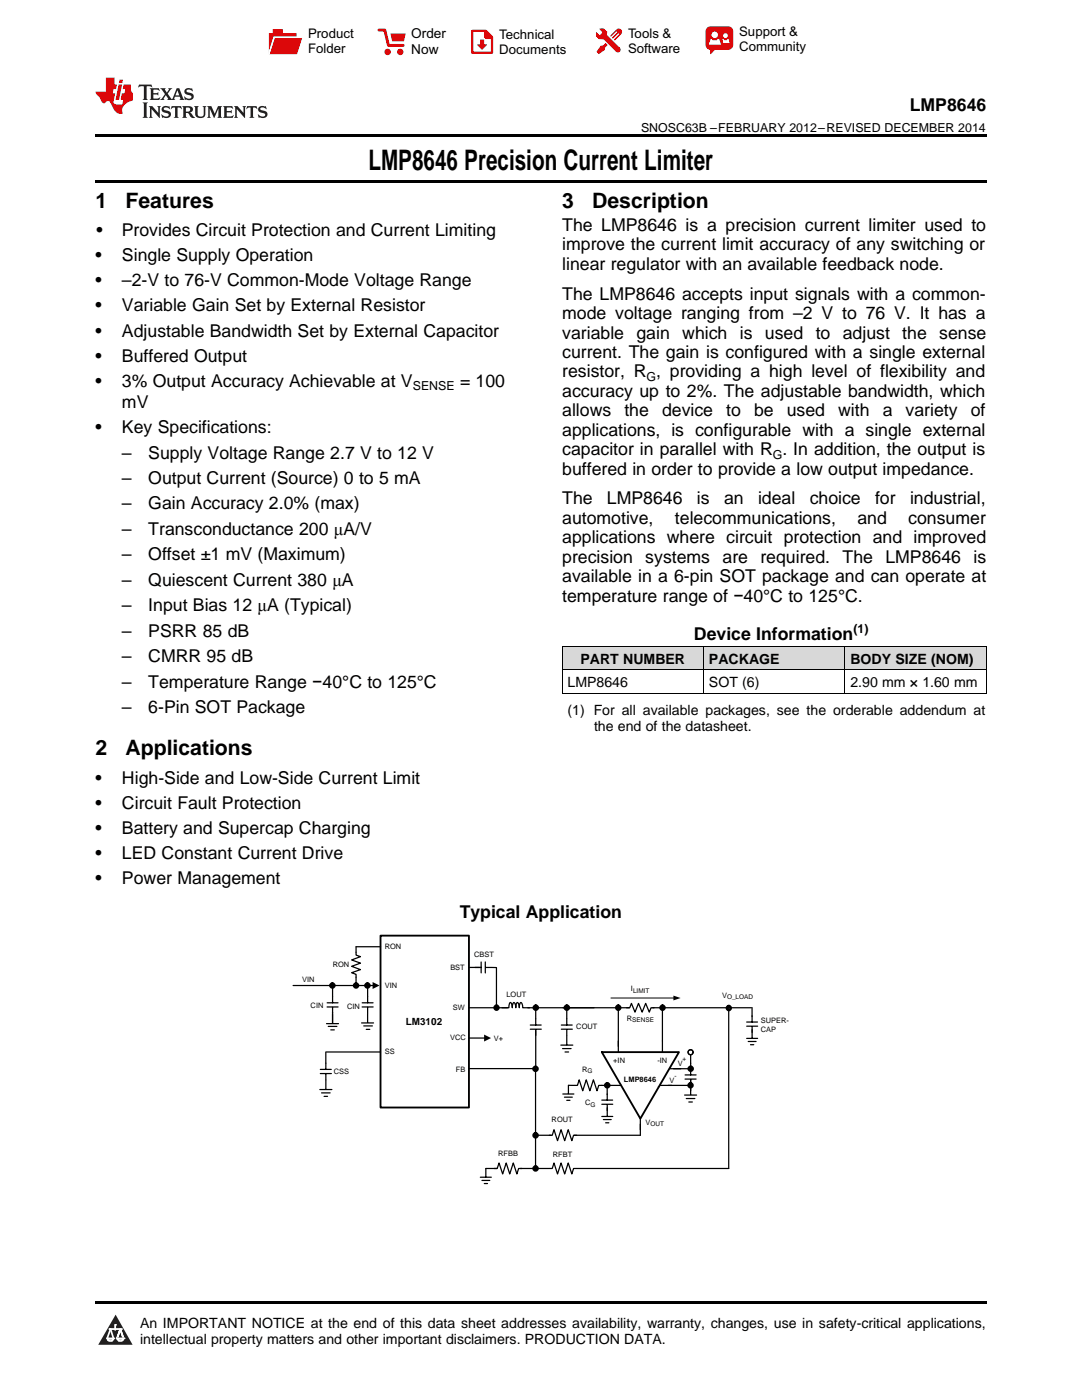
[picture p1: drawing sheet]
<svg xmlns="http://www.w3.org/2000/svg" width="216mm" height="279mm" viewBox="0 0 216 279" stroke-linecap="round" stroke-linejoin="round" font-family="sans-serif">
<defs><g id="words">
<text font-size="5.6" x="73.5" y="33.9">LMP8646 Precision Current Limiter</text>
<g font-size="4.2">
<text x="19" y="41.4">1</text>
<text x="25" y="41.4">Features</text>
<text x="112.2" y="41.4">3</text>
<text x="118.2" y="41.4">Description</text>
<text x="19" y="150.7">2</text>
<text x="25" y="150.7">Applications</text>
</g>
<g font-size="3.5">
<text x="181.5" y="22.2">LMP8646</text>
<text x="19.2" y="47.1">•</text>
<text x="24.3" y="47.1">Provides Circuit Protection and Current Limiting</text>
<text x="112.2" y="46.1">The LMP8646 is a precision current limiter used to</text>
<text x="19" y="52.1">•</text>
<text x="24.3" y="52.1">Single Supply Operation</text>
<text x="112.2" y="50">improve the current limit accuracy of any switching or</text>
<text x="112.2" y="53.8">linear regulator with an available feedback node.</text>
<text x="19" y="57.2">•</text>
<text x="24.3" y="57.2">–2-V to 76-V Common-Mode Voltage Range</text>
<text x="112.2" y="59.8">The LMP8646 accepts input signals with a common-</text>
<text x="19" y="62.2">•</text>
<text x="24.3" y="62.2">Variable Gain Set by External Resistor</text>
<text x="112.2" y="63.7">mode voltage ranging from –2 V to 76 V. It has a</text>
<text x="19" y="67.2">•</text>
<text x="24.3" y="67.2">Adjustable Bandwidth Set by External Capacitor</text>
<text x="112.2" y="67.6">variable gain</text>
<text x="112.2" y="71.4">current. The gain is configured with a single external</text>
<text x="136.1" y="67.6">which</text>
<text x="147.6" y="67.6">is</text>
<text x="152.6" y="67.6">used to</text>
<text x="168.2" y="67.6">adjust</text>
<text x="180" y="67.6">the sense</text>
<text x="19" y="72.2">•</text>
<text x="19" y="77.2">•</text>
<text x="24.3" y="72.2">Buffered Output</text>
<text x="24.3" y="77.2">3% Output Accuracy Achievable at V</text>
<text x="91.8" y="77.2">= 100</text>
<text x="112.2" y="75.3">resistor, R , providing a high level of flexibility and</text>
<text x="24.3" y="81.4">mV</text>
<text x="112.2" y="79.2">accuracy up to 2%. The adjustable bandwidth, which</text>
<text x="112.2" y="83.1">allows</text>
<text x="124.6" y="83.1">the</text>
<text x="132.1" y="83.1">device</text>
<text x="144.9" y="83.1">to</text>
<text x="150.5" y="83.1">be</text>
<text x="157" y="83.1">used</text>
<text x="167.3" y="83.1">with</text>
<text x="176.1" y="83.1">a</text>
<text x="180.7" y="83.1">variety</text>
<text x="193.7" y="83.1">of</text>
<text x="19" y="86.4">•</text>
<text x="24.3" y="86.4">Key Specifications:</text>
<text x="112.2" y="87">applications, is configurable with a single external</text>
<text x="24.3" y="91.5">–</text>
<text x="29.6" y="91.5">Supply Voltage Range 2.7 V to 12 V</text>
<text x="112.2" y="90.8">capacitor in parallel with R . In addition, the output is</text>
<text x="112.2" y="94.7">buffered in order to provide a low output impedance.</text>
<text x="24.3" y="96.6">–</text>
<text x="24.3" y="101.7">–</text>
<text x="29.6" y="96.6">Output Current (Source) 0 to 5 mA</text>
<text x="29.6" y="101.7">Gain Accuracy 2.0% (max)</text>
<text x="112.2" y="100.7">The</text>
<text x="121.1" y="100.7">LMP8646</text>
<text x="139.1" y="100.7">is</text>
<text x="144.5" y="100.7">an</text>
<text x="151.3" y="100.7">ideal</text>
<text x="161.6" y="100.7">choice</text>
<text x="174.6" y="100.7">for</text>
<text x="181.6" y="100.7">industrial,</text>
<text x="24.3" y="106.8">–</text>
<text x="29.6" y="106.8">Transconductance 200 μA/V</text>
<text x="112.2" y="104.6">automotive,</text>
<text x="134.7" y="104.6">telecommunications,</text>
<text x="171.1" y="104.6">and</text>
<text x="181.2" y="104.6">consumer</text>
<text x="24.3" y="111.8">–</text>
<text x="29.6" y="111.8">Offset ±1 mV (Maximum)</text>
<text x="112.2" y="108.4">applications where circuit protection and improved</text>
<text x="112.2" y="112.3">precision systems</text>
<text x="144.2" y="112.3">are</text>
<text x="151.7" y="112.3">required.</text>
<text x="168.1" y="112.3">The</text>
<text x="176.7" y="112.3">LMP8646</text>
<text x="194.2" y="112.3">is</text>
<text x="24.3" y="116.9">–</text>
<text x="29.6" y="116.9">Quiescent Current 380 μA</text>
<text x="112.2" y="116.2">available in a 6-pin SOT package and can operate at</text>
<text x="24.3" y="122">–</text>
<text x="29.6" y="122">Input Bias 12 μA (Typical)</text>
<text x="112.2" y="120.1">temperature range of −40°C to 125°C.</text>
<text x="24.3" y="127.1">–</text>
<text x="29.6" y="127.1">PSRR 85 dB</text>
<text x="138.5" y="127.8">Device Information</text>
<text x="24.3" y="132.2">–</text>
<text x="24.3" y="137.2">–</text>
<text x="29.6" y="132.2">CMRR 95 dB</text>
<text x="29.6" y="137.2">Temperature Range −40°C to 125°C</text>
<text x="24.3" y="142.3">–</text>
<text x="29.6" y="142.3">6-Pin SOT Package</text>
<text x="19" y="156.5">•</text>
<text x="19" y="161.5">•</text>
<text x="24.3" y="156.5">High-Side and Low-Side Current Limit</text>
<text x="24.3" y="161.5">Circuit Fault Protection</text>
<text x="19" y="166.5">•</text>
<text x="24.3" y="166.5">Battery and Supercap Charging</text>
<text x="19" y="171.5">•</text>
<text x="24.3" y="171.5">LED Constant Current Drive</text>
<text x="19" y="176.5">•</text>
<text x="24.3" y="176.5">Power Management</text>
<text x="91.7" y="183.2">Typical Application</text>
</g>
<g font-size="2.8">
<text x="113.2" y="137.1">LMP8646</text>
<text x="115.8" y="132.5">PART NUMBER</text>
<text x="141.5" y="132.5">PACKAGE</text>
<text x="141.5" y="137.1">SOT (6)</text>
<text x="169.7" y="132.5">BODY SIZE (NOM)</text>
<text x="169.7" y="137.1">2.90 mm × 1.60 mm</text>
<text x="113.2" y="142.6">(1) For all available packages, see the orderable addendum at</text>
<text x="118.5" y="145.8">the end of the datasheet.</text>
<text x="27.9" y="265">An IMPORTANT NOTICE at the end of this data sheet addresses availability, warranty, changes, use in safety-critical applications,</text>
<text x="27.9" y="268.2">intellectual property matters and other important disclaimers. PRODUCTION DATA.</text>
</g>
<g font-size="2.7">
<text x="82.1" y="7.7">Order</text>
<text x="82.1" y="10.7">Now</text>
</g>
<g font-size="2.6">
<text x="61.5" y="7.6">Product</text>
<text x="61.5" y="10.6">Folder</text>
<text x="99.6" y="7.8">Technical</text>
<text x="99.6" y="10.8">Documents</text>
<text x="125.3" y="7.6">Tools &amp;</text>
<text x="125.3" y="10.6">Software</text>
<text x="147.5" y="7.2">Support &amp;</text>
<text x="147.5" y="10.2">Community</text>
</g>
<g font-size="2.5">
<text x="127.9" y="26.3">SNOSC63B –FEBRUARY 2012–REVISED DECEMBER 2014</text>
<text x="82.4" y="77.9">SENSE</text>
<text x="129" y="76">G</text>
<text x="154.2" y="91.5">G</text>
<text x="170.3" y="126.4">(1)</text>
</g>
<text font-size="2" x="81" y="204.6">LM3102</text>
<text font-size="1.6" x="131.3" y="217.3">-</text>
<g font-size="1.5">
<text x="76.8" y="189.4">RON</text>
<text x="94.6" y="191.1">CBST</text>
<text x="60.3" y="196">VIN</text>
<text x="66.4" y="193">RON</text>
<text x="76.8" y="197.2">VIN</text>
<text x="89.9" y="193.6">BST</text>
<text x="125.9" y="197.8">I</text>
<text x="62" y="201.2">CIN</text>
<text x="69.3" y="201.3">CIN</text>
<text x="90.4" y="201.6">SW</text>
<text x="101.1" y="199.1">LOUT</text>
<text x="125.1" y="203.7">R</text>
<text x="144.1" y="199.2">V</text>
<text x="89.8" y="207.6">VCC</text>
<text x="98.5" y="207.8">V+</text>
<text x="115" y="205.4">COUT</text>
<text x="151.8" y="204.2">SUPER-</text>
<text x="151.8" y="205.9">CAP</text>
<text x="66.6" y="214.4">CSS</text>
<text x="76.8" y="210.4">SS</text>
<text x="91" y="214">FB</text>
<text x="116.1" y="214">R</text>
<text x="122.4" y="212.1">+IN</text>
<text x="131.2" y="212.2">-IN</text>
<text x="135.2" y="212.8">V</text>
<text x="116.8" y="220.6">C</text>
<text x="124.5" y="216">LMP8646</text>
<text x="133.6" y="216.1">V</text>
<text x="110.1" y="224">ROUT</text>
<text x="128.8" y="224.5">V</text>
<text x="99.4" y="230.8">RFBB</text>
<text x="110.3" y="230.8">RFBT</text>
</g>
<g font-size="1.3">
<text x="126.3" y="198.1">LIMIT</text>
<text x="145.1" y="199.4">O_LOAD</text>
<text x="126.1" y="204">SENSE</text>
<text x="117.2" y="214.2">G</text>
<text x="134.6" y="215.2">-</text>
<text x="136.2" y="211.8">+</text>
<text x="117.8" y="220.8">G</text>
<text x="129.8" y="224.7">OUT</text>
</g>
</g></defs>
<g fill="#d8d8d8">
<path d="M112.2 129.1h28.2v4.6h-28.2z"/>
<path d="M140.4 129.1h28.2v4.6h-28.2z"/>
<path d="M168.6 129.1h28.2v4.6h-28.2z"/>
</g>
<path d="M23.1 262.4l3.4 6h-6.9z" fill="#231f20"/>
<path d="M21.4 267.1h1.2l-.3 .5h-.3a.55 .55 0 0 1-.6-.5z" fill-rule="evenodd" fill="#fff"/>
<path d="M21.4 267.1h1.2l-.3 .5h-.3a.55 .55 0 0 1-.6-.5z" fill="none" stroke="#231f20" stroke-width=".34"/>
<path d="M21.4 267.1l1.2 .1-.3 .4h-.5z" fill="none" stroke="#fff" stroke-width=".34"/>
<path d="M23 265.3h.1" fill="none" stroke="#fff" stroke-width=".34"/>
<path d="M23 264.4v.9z" fill="#fff"/>
<path d="M23 264.4v.9z" fill="none" stroke="#fff" stroke-width=".34"/>
<circle cx="23" cy="264.4" r=".17" fill="#fff"/>
<path d="M21.9 265.2h.1" fill="none" stroke="#fff" stroke-width=".34"/>
<path d="M21.9 265.2h2.3z" fill="#fff"/>
<path d="M21.9 265.2h2.3z" fill="none" stroke="#fff" stroke-width=".34"/>
<circle cx="24.2" cy="265.2" r=".17" fill="#fff"/>
<path d="M23.3 267.1h.1" fill="none" stroke="#fff" stroke-width=".34"/>
<path d="M24 265.2l-.7 1.9z" fill="#fff"/>
<path d="M24 265.2l-.7 1.9z" fill="none" stroke="#fff" stroke-width=".34"/>
<path d="M24 265.2l.7 1.9z" fill="#fff"/>
<path d="M24 265.2l.7 1.9z" fill="none" stroke="#fff" stroke-width=".34"/>
<path d="M24.6 267.1h.1" fill="none" stroke="#fff" stroke-width=".34"/>
<circle cx="21.4" cy="267.1" r=".17" fill="#fff"/>
<path d="M22.1 265.2l-.7 1.9z" fill="#fff"/>
<path d="M22.1 265.2l-.7 1.9z" fill="none" stroke="#fff" stroke-width=".34"/>
<path d="M22.1 265.2l.5 1.9z" fill="#fff"/>
<path d="M22.1 265.2l.5 1.9z" fill="none" stroke="#fff" stroke-width=".34"/>
<circle cx="22.6" cy="267.1" r=".17" fill="#fff"/>
<path d="M23.4 267.1h1.3a.65 .65 0 0 1-.7 .5 .65 .65 0 0 1-.6-.5z" fill-rule="evenodd" fill="#fff"/>
<path d="M23.4 267.1h1.3a.65 .65 0 0 1-.7 .5 .65 .65 0 0 1-.6-.5z" fill="none" stroke="#231f20" stroke-width=".34"/>
<path d="M23.4 267.1h1.3l-.4 .5h-.6z" fill="none" stroke="#fff" stroke-width=".34"/>
<path d="M23.3 267.1h.1" fill="none" stroke="#fff" stroke-width=".34"/>
<circle cx="24.7" cy="267.1" r=".17" fill="#fff"/>
<path d="M19 259.7h177.8v.5h-177.8z" fill="#000"/>
<path d="M112.4 201.1h13.2M123.4 201.1v7.7M125 201.1h.7l.3-.9 .7 1.8 .7-1.8 .7 1.8 .7-1.8 .8 1.8 .3-.9h.6M130.3 201.1h19.6M132.2 201.1v6.6M133.3 216.6h4.4M136.6 218.5h2.4M136.9 219.2h1.8M137.4 219.9h.8M137.8 216.7v1.7M137.8 210v2.2M114.5 226.6h13.3" fill="none" stroke="#000" stroke-width=".25"/>
<g fill="#000">
<path d="M134.4 198.7l1.4 .5-1.4 .5z"/>
<circle cx="123.4" cy="201.1" r=".4"/>
<circle cx="132.2" cy="201.1" r=".4"/>
</g>
<g fill="none" stroke="#000" stroke-width=".2">
<path d="M121.9 199.2h12.6"/>
<circle cx="123.4" cy="201.1" r=".4"/>
<circle cx="132.2" cy="201.1" r=".4"/>
</g>
<g fill="none" stroke="#000" stroke-width=".49">
<circle cx="123.4" cy="201.1" r=".4"/>
<circle cx="132.2" cy="201.1" r=".4"/>
</g>
<circle cx="137.8" cy="210" r=".5" fill="#fff"/>
<g fill="none" stroke="#000" stroke-width=".25">
<path d="M134.4 213.3h3.3M136.7 215.4h2.2M136.7 214.5h2.2M137.8 212.2v2.3M137.8 215.4v2.3"/>
<circle cx="137.8" cy="210" r=".5"/>
</g>
<circle cx="137.8" cy="216.6" r=".4" fill="#000"/>
<circle cx="137.8" cy="216.6" r=".4" fill="none" stroke="#000" stroke-width=".2"/>
<circle cx="137.8" cy="216.6" r=".4" fill="none" stroke="#000" stroke-width=".49"/>
<path d="M75.9 186.7h17.7v34.3h-17.7z" fill-rule="evenodd" fill="#fff"/>
<path d="M75.9 186.7h17.7v34.3h-17.7z" fill="none" stroke="#000" stroke-width=".37"/>
<g fill="none" stroke="#000" stroke-width=".25">
<path d="M106.9 213.3v19.9M112.3 218.3h2.2M112.6 219h1.6M113.1 219.6h.6M113.4 216.6v1.6M113.5 216.6h1.1M120.1 216.6h1.1v3M120.1 219.6h2.1M145.4 201.1v32.1h-31l-.3 1.1-.7-2.2-.7 2.2-.7-2.2-.8 2.2-.7-2.2-.3 1.1h-.6M95.8 234.9h2.2M96.2 235.6h1.5M96.6 236.2h.7"/>
<path d="M98.6 233.2h.6l.4-1.1 .7 2.2 .7-2.2 .7 2.2 .7-2.2 .7 2.2 .4-1.1h.6M99.2 233.2h-2.3v1.7M103.8 233.2h5.7M106.6 226.6h3.4M109.6 226.6h.6l.3-1.1 .7 2.2 .8-2.2 .7 2.2 .7-2.2 .7 2.2 .3-1.1h.7M120.1 222.8h2.2M120.1 220.4h2.2M120.4 223.4h1.6M120.8 224.1h.7M121.2 220.5v2.2M127.8 224.3v2.3"/>
</g>
<g fill="#000">
<circle cx="121.2" cy="216.6" r=".4"/>
<circle cx="137.8" cy="213.3" r=".4"/>
<circle cx="106.9" cy="233.2" r=".4"/>
<circle cx="106.9" cy="226.6" r=".41"/>
</g>
<g fill="none" stroke="#000" stroke-width=".2">
<circle cx="121.2" cy="216.6" r=".4"/>
<circle cx="137.8" cy="213.3" r=".4"/>
<circle cx="106.9" cy="233.2" r=".4"/>
<circle cx="106.9" cy="226.6" r=".41"/>
</g>
<g fill="none" stroke="#000" stroke-width=".49">
<circle cx="121.2" cy="216.6" r=".4"/>
<circle cx="137.8" cy="213.3" r=".4"/>
<circle cx="145.4" cy="201.2" r=".4"/>
<circle cx="106.9" cy="233.2" r=".4"/>
<circle cx="106.9" cy="226.6" r=".41"/>
</g>
<path d="M120.1 210h15.4l-7.7 13.2z" fill="#fff"/>
<path d="M120.1 210h15.4l-7.7 13.2z" fill="none" stroke="#000" stroke-width=".37"/>
<g fill="none" stroke="#000" stroke-width=".25">
<path d="M58.5 196.7h16M66.4 196.7v3.4M73.4 196.7v3.4M75.9 188.9h-4.9v1.7l.9 .3-1.7 .7 1.7 .6-1.7 .7 1.7 .6-1.7 .6 .8 .4v2.1M93.7 193.1h2.3M96 192v2.2M96.8 192v2.2M96.9 193.1h2.1M99.1 193.1v8M63.8 217.4h2.4M63.9 213.4h2.2M63.9 214.3h2.2"/>
<path d="M64.2 218.1h1.7M64.7 218.8h.7M65 209.9v3.5M65 214.3v1.2M65 215.5v1.8M65.1 209.9h10.8M65.2 204.3h2.3M65.3 201h2.2M65.3 200.1h2.1M65.5 204.8h1.7M66 205.5h.7M66.4 201v3.2"/>
<path d="M72.1 204.1h2.4M72.3 201h2.2M72.3 200.1h2.1M72.6 204.7h1.7M73.1 205.4h.7M73.4 201v3M93.6 201.1h7.7M93.6 213.3h13.2M93.6 207.2h3.2M100.2 201.1h1.3l.1-.7 .3-.3a1.1 1.1 0 0 1 .3 1l.1-.7 .2-.3a1.1 1.1 0 0 1 .4 1l.1-.7 .2-.3a1.08 1.08 0 0 1 .4 1l.1-.7 .2-.3a1.04 1.04 0 0 1 .4 1h1.4M105.3 201.1h13.2M105.8 204.6h2.2"/>
<path d="M105.8 205.4h2.2M106.9 201.1v3.5M106.9 205.5v7.7M111.9 208.6h2.4M112 204.6h2.2M112 205.4h2.2M112.3 209.3h1.7M112.7 209.9h.8M113.1 201.1v3.5M113.1 205.5v1.1M113.1 206.7v1.8M114.6 216.6h.6l.4-1.1 .7 2.2 .7-2.2 .7 2.2 .7-2.2 .7 2.2 .4-1.1h.6"/>
<path d="M121.2 216.6h2.8M123.4 207.7v2.3M131.6 216.6h2.4M132.2 207.7v2.3M133.6 213.3h2.3M149 207.2h2.2M149 204h2.1M149 204.8h2.2M149.3 207.9h1.6M149.8 208.5h.6M150.1 201.1v2.9M150.1 204.9v2.2"/>
<path d="M127.8 223.2v2.3"/>
</g>
<g fill="#000">
<path d="M74.3 196l1.4 .7-1.4 .7zM96.6 206.5l1.4 .7-1.4 .7z"/>
<circle cx="66.3" cy="196.7" r=".4"/>
<circle cx="73.3" cy="196.7" r=".4"/>
<circle cx="99.1" cy="201.1" r=".39"/>
<circle cx="106.9" cy="201.1" r=".4"/>
<circle cx="113.1" cy="201.1" r=".4"/>
</g>
<g fill="none" stroke="#000" stroke-width=".2">
<path d="M112.2 138.3h84.6M112.2 133.7h84.6M112.2 129h84.6M112.2 129.1v9.3M140.4 129.1v9.3M168.6 129.1v9.3M196.8 129.1v9.3"/>
<circle cx="66.3" cy="196.7" r=".4"/>
<circle cx="73.3" cy="196.7" r=".4"/>
<circle cx="99.1" cy="201.1" r=".39"/>
<circle cx="106.9" cy="201.1" r=".4"/>
<circle cx="113.1" cy="201.1" r=".4"/>
</g>
<g fill="none" stroke="#000" stroke-width=".49">
<circle cx="66.3" cy="196.7" r=".4"/>
<circle cx="71" cy="196.7" r=".4"/>
<circle cx="73.3" cy="196.7" r=".4"/>
<circle cx="99.1" cy="201.1" r=".39"/>
<circle cx="106.9" cy="213.3" r=".4"/>
<circle cx="106.9" cy="201.1" r=".4"/>
<circle cx="113.1" cy="201.1" r=".4"/>
</g>
<path d="M19 35.9h177.8v.5h-177.8zM19 26.8h177.8v.6h-177.8z" fill="#000"/>
<path d="M27.7 16.9l-.1 .6 .6-.3h.5v.2v2.2l-.2 .4h1l-.2-.4v-2.2v-.2h.5l.6 .3-.2-.6zM29.9 17.6l.2 .4v1.6l-.2 .4h1.9l.1-.6a1.09 1.09 0 0 1-1.3 .1v-.6h.6l.4 .2v-.7l-.2 .2h-.8v-.6l.2-.1a1.01 1.01 0 0 1 1 .3l-.1-.6zM32 17.6l.9 1.2-1 1.2h.9l-.2-.3 .5-.7 .5 .7-.3 .3h1.7l-.2-.3 .1-.4h1l.1 .4-.2 .3h1l-.3-.4-.7-2h-.5l-1 2.2-.8-1.1 .9-1.1h-.9l.2 .2-.4 .7-.4-.7 .2-.2zM35.4 18l.4 1h-.8zM37 17.7a.66 .66 0 0 0-.2 .8 .66 .66 0 0 0 .6 .4l.7 .2 .1 .2a.8 .8 0 0 1-.7 .4 .8 .8 0 0 1-.7-.5l.1 .8 .2-.2a.94 .94 0 0 0 1.1 .1 .94 .94 0 0 0 .4-.9 1.48 1.48 0 0 0-1.3-.6v-.4a1.1 1.1 0 0 1 1.2 .2l-.2-.6-.2 .1-.5-.1zM28.5 20.4l.2 .4v2.3l-.2 .4h1l-.2-.4v-2.3l.2-.4zM29.7 21.2l.2 .4v1.5l-.2 .4h.8l-.3-.4 .1-1.3 1.6 1.8v-2l.2-.4h-.7l.2 .2v1.1l-1.2-1.3zM32.5 21.3a.66 .66 0 0 0-.2 .8 .66 .66 0 0 0 .6 .4l.6 .2 .2 .2a.8 .8 0 0 1-.8 .4 .8 .8 0 0 1-.7-.5l.2 .7 .2-.1a.94 .94 0 0 0 1 .1 .94 .94 0 0 0 .5-1 1.47 1.47 0 0 0-1.3-.6l-.1-.3a1.1 1.1 0 0 1 1.3 .2l-.2-.6-.2 .1-.5-.2zM34.3 21.2l-.2 .6a.64 .64 0 0 1 .8-.3v1.6l-.2 .4h1l-.3-.4 .1-1.6a.66 .66 0 0 1 .8 .3l-.2-.6zM36.3 21.2l.3 .4v1.5l-.3 .4h1l-.2-.2v-.7h.5l.1 .1a.8 .8 0 0 0 1.2 .7l-1-1a.62 .62 0 0 0 .6-.5 .62 .62 0 0 0-.6-.7zM37.1 21.5h.1a.48 .48 0 0 1 .6 0 .48 .48 0 0 1 .1 .6l-.2 .1-.6 .1zM38.7 21.2l.2 .2a2.29 2.29 0 0 0 .4 2 1.05 1.05 0 0 0 1.7-.7v-1.3l.2-.2h-.8l.2 .4v1.1a.61 .61 0 0 1-.6 .6 .61 .61 0 0 1-.6-.6v-1.1l.3-.4zM41.3 21.2l.3 .4v1.5l-.3 .4h.8l-.2-.4v-1.4l.8 1.9 .9-1.9v1.4l-.2 .4h.9l-.2-.4v-1.5l.2-.4h-.8l-.7 1.5-.6-1.5zM44.5 21.2l.2 .4v1.5l-.2 .4h1.9l.2-.6a1.1 1.1 0 0 1-1.4 .2v-.7h.6l.4 .2v-.6l-.2 .1-.8 .1v-.6l.2-.1a1.02 1.02 0 0 1 1.1 .2l-.2-.5zM46.7 21.2l.2 .4v1.5l-.2 .4h.8l-.3-.4 .1-1.3 1.6 1.8v-2l.2-.4h-.7l.2 .2v1.1l-1.2-1.3zM49.3 21.2l-.1 .6a.64 .64 0 0 1 .8-.3v1.6l-.3 .4h1l-.2-.4v-1.6a.66 .66 0 0 1 .8 .3l-.1-.6zM51.7 21.3a.66 .66 0 0 0-.2 .7 .66 .66 0 0 0 .7 .5l.6 .2 .1 .2a.8 .8 0 0 1-.7 .4 .8 .8 0 0 1-.7-.5l.1 .7 .2-.1a.94 .94 0 0 0 1.1 .1 .94 .94 0 0 0 .4-1 1.48 1.48 0 0 0-1.2-.6l-.1-.3a1.1 1.1 0 0 1 1.2 .2l-.2-.6-.1 .1-.6-.2z" fill="#231f20"/>
<path d="M21.1 15.5v2.8h-2v.4l.9 .9a.96 .96 0 0 0 1 1 .59 .59 0 0 1 .5-.4 .59 .59 0 0 1 .5 .3l.4 .8a1.61 1.61 0 0 0 2.1 1.3 1.63 1.63 0 0 1 1.1-2.2l.9-.3v-1.5a1.6 1.6 0 0 1-.4-1.7h-1.4l-.2 .9h.5l-.2 .8h-.5l-.2 1v.3h.5l-.2 .9h-.7a.74 .74 0 0 1-1-.6l.3-1.6h-.5l.2-.8h.5l.1-.9h-.4v-1.4zM23.7 16.9l-.7 3h.8l.6-3zM23.8 15.9l-.1 .7h.7l.2-.7z" fill="#ee1d23"/>
<g fill="#d60000">
<path d="M54.4 5.8h2v.8h2.8v4.2h-5.5v-4.2h.7z" fill-rule="evenodd"/>
<path d="M54.7 7.5h5.6l-1 3.3h-5.6z" fill-rule="evenodd"/>
</g>
<path d="M54.6 7.4h5.8l-.1 .1h-5.5l-1.1 3.3z" fill-rule="evenodd" fill="#fff"/>
<path d="M54.6 7.4h5.8l-.1 .1h-5.5l-1.1 3.3z" fill="none" stroke="#fff" stroke-width=".2"/>
<path d="M75.6 6h1.2l.7 3.1h3" fill="none" stroke="#d60000" stroke-width=".56"/>
<g fill="#d60000">
<path d="M77.9 6.7h3.1l-.4 1.5h-2.3z" fill-rule="evenodd"/>
<circle cx="77.3" cy="10.4" r=".64"/>
<circle cx="79.9" cy="10.4" r=".64"/>
</g>
<path d="M94.2 6.2h2.7l1.3 1.2v3.1h-4z" fill="none" stroke="#d60000" stroke-width=".44"/>
<g fill="#d60000">
<path d="M95.8 7.9h.8v1h.6l-1 1.1-1-1v-.1h.6z" fill-rule="evenodd"/>
<path d="M96.6 6.2h.3l1.3 1.2v.4h-1.3l-.3-.4z" fill-rule="evenodd"/>
<path d="M119.6 5.7h.9l.6 .6 .1 .7 2.5 2.5-.8 .8-2.3-2.3-1.1-.2-.6-.6v-.8l.7 .6 .5-.4v-.2l-.4-.5z" fill-rule="evenodd"/>
<path d="M119.9 9.1h.4l.5-.5 .4 .4-.5 .5v.4l-1.2 .9-.5-.5z" fill-rule="evenodd"/>
<path d="M123 5.9a.67 .67 0 0 1 .9 0 .67 .67 0 0 1 0 .9z" fill-rule="evenodd"/>
<path d="M123 5.9l.9 .9-1.2 1.2h-.2l.1-.2 .9-.9 .1-.2h-.3l-.9 1h-.2v-.2l.9-1 .1-.2h-.3l-.9 1h-.2v-.2z" fill-rule="evenodd"/>
<circle cx="123.3" cy="9.9" r=".54"/>
</g>
<path d="M121.1 6.3l-.1 .7" fill="none" stroke="#d60000" stroke-width=".2"/>
<g fill="#d60000">
<path d="M141.1 5.5l.6-.2h3.6a.95 .95 0 0 1 1 .9v2.8a.95 .95 0 0 1-1 .9h-3.6a.95 .95 0 0 1-.9-.9v-2.8z" fill-rule="evenodd"/>
<path d="M141.7 9.9h.9l-.7 .9h-.2z" fill-rule="evenodd"/>
</g>
<g fill="#fff">
<path d="M144.3 8.6h1.3z"/>
<path d="M141.8 7.8h.3l.1 .2h.8l.2-.2h.3l.4 1.1h-2.5z" fill-rule="evenodd"/>
<path d="M144.2 7.8h.2l.2 .2h.4l.2-.2h.2l.2 .8h-1.3z" fill-rule="evenodd"/>
<circle cx="142.6" cy="6.9" r=".65"/>
<circle cx="144.8" cy="7.1" r=".48"/>
</g>
<use href="#words"/>
</svg>
